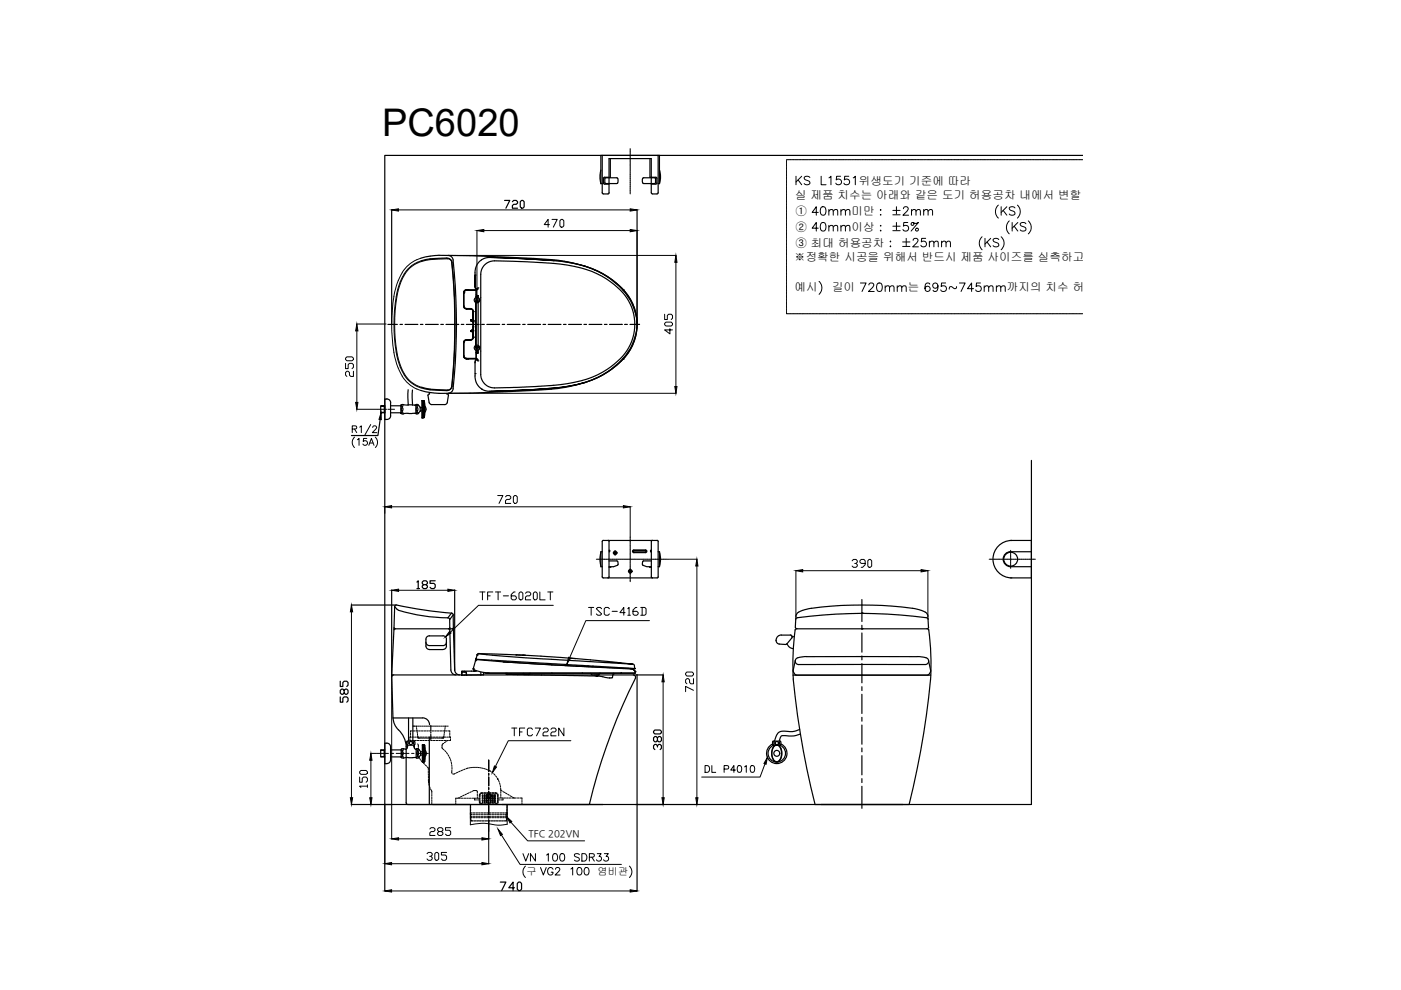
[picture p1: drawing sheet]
<svg xmlns="http://www.w3.org/2000/svg" width="297mm" height="210mm" viewBox="0 0 297 210" stroke-linecap="round" stroke-linejoin="round" font-family="sans-serif">
<defs><g id="words">
<text font-size="8.1" x="81" y="28.9">PC6020</text>
<g font-size="4.9">
<text x="105.8" y="45.5">720</text>
<text x="114.3" y="49.4">470</text>
<text x="143.6" y="72" transform="rotate(-90 143.6 72)">405</text>
<text x="75.8" y="81.1" transform="rotate(-90 75.8 81.1)">250</text>
<text x="104.4" y="108">720</text>
<text x="74.8" y="150.3" transform="rotate(-90 74.8 150.3)">585</text>
<text x="107.2" y="157.3">TFC722N</text>
<text x="141.1" y="160.2" transform="rotate(-90 141.1 160.2)">380</text>
<text x="90" y="178.5">285</text>
<text x="89.3" y="183.8">305</text>
<text x="104.8" y="190.1">740</text>
</g>
<g font-size="4.4">
<text x="87.1" y="125.9">185</text>
<text x="179.6" y="121.4">390</text>
<text x="123.5" y="131.6">TSC-416D</text>
<text x="147.8" y="147.8" transform="rotate(-90 147.8 147.8)">720</text>
<text x="148.2" y="165.1">DL P4010</text>
<text x="78.7" y="168.3" transform="rotate(-90 78.7 168.3)">150</text>
</g>
<g font-size="2.5">
<text x="182.1" y="39.2">위생도기 기준에 따라</text>
<text x="168.6" y="42.3">실 제품 치수는 아래와 같은 도기 허용공차 내에서 변할 수 있습니다</text>
<text x="168.7" y="45.6">①</text>
<text x="180.5" y="45.6">미만</text>
<text x="168.7" y="49">②</text>
<text x="168.7" y="52.3">③ 최대 허용공차</text>
<text x="180.5" y="49">이상</text>
<text x="168.3" y="55.4">※정확한 시공을 위해서 반드시 제품 사이즈를 실측하고 시공하여 주시기 바랍니다</text>
<text x="168.5" y="61.8">예시</text>
<text x="176.4" y="61.8">길이</text>
<text x="192.5" y="61.8">는</text>
<text x="213.5" y="61.8">까지의 치수 허용차를 가집니다</text>
</g>
<g font-size="2.2">
<text x="111.6" y="185.5">구</text>
<text x="126.7" y="185.5">염비관</text>
</g>
<text font-size="2.1" x="112.1" y="177.5">TFC 202VN</text>
</g></defs>
<!-- layer: 0 -->
<g fill="none" stroke="#000" stroke-width=".25">
<path d="M83 44.4v24.2M89.3 55.3l1.9-.4 2.9-.2a1.28 1.28 0 0 1 1.7 1 132.5 132.5 0 0 1 0 26.5 1.32 1.32 0 0 1-1.7 .6l-2.9-.1-1.9-.5M91.2 54.3l-2 .4M91.2 54.3l1.5-.2a325.9 325.9 0 0 1 24.2 .9M94.9 54.9l-3.7 .1-1.9 .4M94.9 54.9a.81 .81 0 0 1 .9 .7 128 128 0 0 1-.1 26.7l-.5 .3-.3 .1M95 54.2a1.09 1.09 0 0 1 1.1 .9M96.1 55.1a129.7 129.7 0 0 1 0 27.3M100.7 58.3h.1M102.8 56.1a2.96 2.96 0 0 1 2-.8l10.4 .4a39.5 39.5 0 0 1 10.3 1.8 14.9 14.9 0 0 1 8.4 7.7 10.3 10.3 0 0 1-3.7 12 22 22 0 0 1-13.1 4.5l-12.3 .5a2.89 2.89 0 0 1-2.9-2.8v-21.2a2.82 2.82 0 0 1 .9-2.1zM103.8 54.6a3.2 3.2 0 0 0-3.1 3.7M103.8 54.6h.3h-.3"/>
<path d="M103.8 54.6h.1M104.1 54.6l13.3 .7zM104.1 54.6h.1M116.9 55l3.3 .5 3 .7M117.4 55.3h.1M117.4 55.2a32.9 32.9 0 0 1 6.5 1.2M123.2 56.2l2.9 1.1M123.9 56.4h.1M123.9 56.4a18.3 18.3 0 0 1 8.2 5M126.1 57.3l2.2 1.1M128.3 58.4l1.7 1.2 2 1.9M135.1 44.4v24.3"/>
<path d="M98.3 75.5h.1M98.3 75.5l.2 .4 .4 .2M98.3 72.6h.1M98.3 64.9l.3 .5 .3 .1M98.3 64.9h.1M98.3 62.1h.1M98.3 62.1v2.8M98.3 72.6v2.9M98.3 75.5l.1 .3 .5 .2M98.3 75.5a.55 .55 0 0 0 .6 .5M98.3 64.9l.1 .4 .5 .2M98.4 62.1l-.1 2.8"/>
<path d="M98.4 72.6v2.9M98.4 75.5l.1 .3 .4 .2M98.4 64.9l.1 .4 .4 .1M98.8 61.5h.1a.55 .55 0 0 0-.6 .5M98.8 61.5l-.4 .3-.1 .3M98.9 76.1h.4zM98.9 76.1h.1M98.9 72.1l-.3 .1-.3 .4M98.9 72.1h.8h-.8M98.9 72.1h.1M98.9 72.1h.8M98.9 65.5h.8h-.8"/>
<path d="M98.9 65.5l.8-.1a.65 .65 0 0 1 .7 .7M98.9 65.5h.1M98.9 61.5h.4zM98.9 61.5l-.5 .2-.1 .4M98.9 61.5l2 .1M98.9 61.5h.1M98.9 76.1h2M98.9 61.5h2M98.9 72.1l-.4 .3-.1 .2M98.9 61.6l-.4 .2-.1 .3M98.9 72l-.5 .3-.1 .3M99.2 76v.1"/>
<path d="M99.2 61.5h.1M99.3 76.1h.1M99.3 61.5h.1M99.3 76h.1M99.7 72.1h.1M99.7 65.5a.58 .58 0 0 1 .6 .6M99.7 65.5h.1M99.7 65.4v.1M99.7 65.5l.6 .4M99.8 70.2l.1 .1M99.8 70.2h.1M99.8 67.9v.1"/>
<path d="M99.8 67.9l.5 .3M99.8 68h.1M99.8 67.9h.1M99.8 68l.4 .2M99.8 70.1v.1M99.9 70.3h.1M99.9 67.9h-.1M99.9 67.9h.1M99.9 70.3h.3M99.9 67.8l.3 .1M99.9 67.8l-.1 .1M100.1 68.2h.2"/>
<path d="M100.2 67.8h.1M100.2 69.9l-.4 .2M100.2 71.9l.1-.4-.1 .4-.5 .2M100.2 65.7l.1 .4M100.2 67.9h.1M100.2 70.3h.1M100.2 70.2h.1M100.2 68h.1M100.2 67.9l.1 .1M100.2 70.2v.1M100.3 70.2l-.1 .1M100.3 70.1l-.1 .1"/>
<path d="M100.3 70.1h.1M100.3 68h.1M100.3 67.9v.1M100.3 69.9h-.2M100.3 69.9h.1M100.3 68.2h.1M100.3 67.6v3.9v-1.9M100.3 71.5h.1M100.3 71.5l-.1 .3M100.3 71.5l-.2 .4-.4 .2M100.3 70.1v.1M100.3 69.3h.1"/>
<path d="M100.3 66.1v1.9M100.3 68.4v.7M100.3 68.3h.1M100.3 68.2v.1M100.3 66.1h.1M100.3 70.1v1.4M100.3 69.9l-.5 .2M100.4 71.5a.56 .56 0 0 1-.7 .6M100.4 66.1v5.4M100.7 76.9v2.3a3.4 3.4 0 0 0 1.5 3.3M100.7 79.2h.1M100.7 76.9h.1"/>
<path d="M100.7 60.6v-2.3v2.3M100.7 60.6h.1M100.8 64v9.5M100.9 61.2l.2 .2M100.9 76l.1 .1M100.9 76l-2 .1M100.9 74.7h.1M100.9 74.7l.3 .2M100.9 73.5l.1 .2 .4-.1h-.4M100.9 73.5h.5M100.9 73.5l.1 .1zM100.9 63.8h.1"/>
<path d="M100.9 63.8l.2 .1M100.9 64l.5 .1M100.9 61.5l.1 1.1M100.9 62.8v1M100.9 64v9.5M100.9 73.8v.9M100.9 62.8l.1 .1M101 76.1l.3 .1v.3M101 62.9l-.1 .9M101 74.9v1.2M101 62.6h.3M101 62.9h.2"/>
<path d="M101 64h.1M101 73.6h.1M101 64h.4M101.1 76.2h.1M101.1 76.2l-.3 .2-.1 .5M101.1 76.2h.2zM101.1 76.2l-.2 .1M101.1 61.4h.2M101.1 73.7l-.1 .1 .2-.1v1M101.1 73.7l-.2 .1M101.1 63.9h.2M101.1 61.4h.1"/>
<path d="M101.1 74.8h.1M101.1 64h.3M101.1 74.8h.2M101.1 62.7l-.1 .1M101.2 64h.2M101.2 74.7h-.2l.1 .1M101.2 74.7h.2M101.2 62.9v.9h-.2l.1 .1M101.2 62.7l-.3 .1M101.2 62.9h.2M101.2 62.7h-.1h.2M101.2 74.9h.1"/>
<path d="M101.2 74.7l.1 .1M101.2 61.2l.1 .1M101.2 76.3h.1M101.2 76.3l-.4 .1-.1 .5M101.2 73.6h-.1M101.2 61.2h-.4l-.1-.6 .1 .5 .3 .3M101.2 61.2h.1M101.3 76.2l-.1 .1M101.3 62.6l.1 .4M101.3 73.6l-.1 .1h.2M101.3 73.6h.1M101.3 63.9h.1"/>
<path d="M101.3 73.6l-.2 .1M101.3 76.5h.1M101.3 61h.1M101.3 61l-.1 .4h-.2M101.3 62.7h-.1M101.3 62.7l-.1 .1M101.3 62.7h.1M101.4 74.8h-.1M101.4 63v11.5l-.1 .4-.4 .1v1M101.4 73.6h.1M101.4 64h-.5l.1-.1-.1 .1M101.4 63.8h-.2l.1 .1"/>
<path d="M127.4 79.7l-1.3 .6M128.3 79.1l-.9 .6M132 61.5a11 11 0 0 1 2.7 4.7M132 76.1l-2 1.9-1.7 1.1M132.1 76.2h.1M132.1 61.4h.1M132.1 61.4a10.7 10.7 0 0 1 0 14.7 10.7 10.7 0 0 0 0-14.7zM132.1 76.1a18.3 18.3 0 0 1-8.2 5M134.7 66.2a10.4 10.4 0 0 1-2.7 9.9M134.8 68.8h.1M135.6 68.8h.1M80.6 88.9l-.5 3.4h-5.6"/>
<path d="M89.2 82.8l1.6 .4 2.3 .2M89.3 82.1l1.9 .4M91.2 82.5l3.7 .2M96.1 82.4a1.09 1.09 0 0 1-1.1 1M102.1 82.5h.1M102.2 82.5l.9 .4 .7 .1M103.8 83h.1M103.8 83h.3M104.1 83l4.4-.2a75.6 75.6 0 0 0 13.8-1.3l1.6-.4a41.8 41.8 0 0 1-10.9 1.5zM104.1 83h.1M123.2 81.3l-2.4 .6-2.8 .5a269.3 269.3 0 0 1-24.9 1M123.9 81.1h.1"/>
<path d="M126.1 80.3l-2.9 1M74.5 128.3h9.5M83 125.1v17.9M83.6 133.1l.2 .2-.3 .3M83.7 128.6l-.2 4.7M84.2 129.2l-.5-.6 .3-.3 6.5 1.1 5.3 .6M84.2 129.2a32 32 0 0 0 10.8 1.8M95 131l.4 .4M95.4 133.1l-.3 .2 .3 .3M96.1 130.4l-.4-.4-.7 1M96.1 133.3h-12.6l-.5 9.8M96.1 133.3v-2.9l-.8 1 .3 10.7a1.08 1.08 0 0 0 1.1 1"/>
<path d="M96.1 133.3l.3 8.8M96.1 133.1l-.2 .2 .2 .3M96.4 125.1v17a1.08 1.08 0 0 0 1.1 1M100.9 139.7h.1M101 139.5l-.1 .2M101.2 138.9l.3-.3 10 .9 22.7 1.3-13.2-1.2M101.2 138.9h.1M101.2 138.9l-.3 .8M101.2 138.8l.3-.2 9.9 .3-2-.1h.1M101.2 138.7v.1M111.4 138.9l9.6 .7M121 139.5l1.1 .1"/>
<path d="M168.6 133l.4 .3M168.7 131.3l.2-.3a97.1 97.1 0 0 1 27.7 0l.2 .3M168.7 130.7l-.1 2.3M171 139.2h23.4M171 139.2l-1.5 .2a.77 .77 0 0 0-.9 .6 .77 .77 0 0 0 .7 .9M182.7 133.3h.1M182.7 130h.1M182.7 127.1v4.7M182.7 132.6v.8M182.7 134.2v4.1M182.7 139.1v.8M194.5 139.2l1.8 .3"/>
<path d="M196.4 139.5a.73 .73 0 0 1 .5 .8 .73 .73 0 0 1-.7 .6h-26.9M196.7 130.7l.2 2.3-.3 .3M196.8 130.7a1.92 1.92 0 0 0-1.8-1.4 73.7 73.7 0 0 0-24.5 0 1.92 1.92 0 0 0-1.8 1.4M83 143.1h51.3l.4 .2v.5M83 143.1l.3 9.1M83.3 152.2h6.3M83.3 152.2l.2 .9 .4 .9a6.6 6.6 0 0 1 2.2 4.3v11.9l.4 .4M83.5 143.1l-.3 .1-.1 .3M87.6 154h.1M89.6 152.2a1.45 1.45 0 0 1 1.5 1.5M91 156.3v14.3M91.3 153.8v1.1"/>
<path d="M91.3 155.2v.2M91.3 155.7v1.1M97.9 142.5v.7v-.7M97.9 142.4h.8l.2 .2M97.9 142.5h.1M97.9 142.4l.9 .1 .1 .6M98.8 142.6l.1 .5M98.9 143.1l-1 .1M100.3 141.8l1.4 .6 1.7 .3h31.3M100.3 141.8h.1M100.5 142.3h.1M100.5 142.2h.1"/>
<path d="M100.5 142.2v.1M100.5 142.1v.1M100.6 142.3h.1M100.8 140.1l.1-.4 33.6 2M100.8 140.1l.4-.2 6.5 .5M100.8 140.1l-.5 1.7M100.8 140.1h.1M101.1 142.3l-3.2 .1M101.9 143.1h-3M101.9 142.5v.6M102.9 142.7l.8 .1h-.3M103.3 142.7h-.8v.4h-.6"/>
<path d="M103.4 142.8h.1M107.3 142.8l.1 .2M107.3 142.8h.1M107.4 143l19.1 .3M107.4 143h.1M107.5 143h.1M107.7 140.4l-1-.1 16.2 1M107.7 140.4h.1M107.7 140.4l14.5 .8M109.7 143h.1M110.9 142.8l.3 .2M111.2 143h.1"/>
<path d="M111.3 143h.7M112 143h.1M112.1 143h.1M112.4 142.8l-.3 .2M122.9 141.3l-.7-.1 11.5 .5M122.9 141.3l11.2 .6M124.6 141.2l.2 .1M125.3 142.8a.6 .6 0 0 0 .8 .3M125.7 141.3l-.1 .1M125.8 141.2l-.1 .1M126.4 143.3h.2M126.5 143.3h.1"/>
<path d="M126.5 143.1h.3M126.7 143.3l2.6 .4M126.8 143.1h.1M127.1 142.8h.1M127.1 142.8l-.3 .3M129.9 143.6l-.1 .1h-.5M129.9 143.6h.1M130 142.9l-.1 .7M130 142.9l.1-.1zM130 142.9h.1M131.7 142.7h.1M131.7 142.7v.1"/>
<path d="M133.7 141.7l.4 .2M133.7 141.7h.1M133.8 141.8l.3 .1M133.8 141.8h.1M134.1 141.9h.1M134.1 141.9l.3 .2M134.2 141.9h.1M134.2 140.8l.3 .3v.6M134.3 143.1h6.3M134.4 142.1h.1M134.4 141.7h.1M134.5 142.1l.1 .3"/>
<path d="M134.5 142.1h.1M134.5 141.7h.1M134.6 142.4h.1M134.6 142.4l.1 .3M134.7 142.7l-31 .1M134.7 143.8a126 126 0 0 0-9.8 26.7l-.1 .1M135.1 143.1v45.8M168.1 143.1h29.2M168.2 144a182.2 182.2 0 0 0 4.6 26.6h20l.8-3.8a178.9 178.9 0 0 0 3.7-22.8M168.2 142.3l.2 .5 .4 .3M168.6 140l-.4 2.2M169.6 154.7a7 7 0 0 1-3.8 .3 1.65 1.65 0 0 0-1.5 1.7l-.1 .4"/>
<path d="M169.7 155.6a8.2 8.2 0 0 1-3.8 .4l-.3 .1-.4 1M182.7 140.7v4.1M182.7 145.6v.8M182.7 147.2v4.1M182.7 152.1v.8M182.7 153.7v4.1M182.7 158.6v.8M196.9 140l.4 2.2M197.3 144l.1-3.2a38.7 38.7 0 0 0-.6-7.4h-28.1a44.7 44.7 0 0 0-.5 10.6M197.3 142.3l-.2 .5-.4 .3M74.5 170.6h8.7M81.6 170.7v18.2"/>
<path d="M86.5 170.6h41.3M99.8 170.6v.2M99.8 171v.4M99.8 171.6v.3M99.8 172.1v.3M99.9 173.4h-.1l.1 .6h.4M99.9 172.6h-.1v.5h.1M100.5 174h.4M101.1 174h.4M101.6 174h.4M102.2 174h.4M102.8 174h.4"/>
<path d="M103.4 174h.5M104.1 174h.4M104.7 174h.3M105.2 174h.4M105.8 174h.4M106.3 174h.4M107.3 173.4h.2l-.2 .6h-.4M107.3 172.6h.2v.5h-.2M107.5 171.6v.3M107.5 172.1v.3h-.2M107.5 170.6v.2M107.5 171v.4"/>
<path d="M134.7 170.6h5.9M174.1 170.6h17.3M182.7 160.2v4.1M182.7 165.1v.8M182.7 166.7v4.7"/>
<circle cx="101.1" cy="63.6" r=".58"/>
<circle cx="101.1" cy="73.7" r=".58"/>
<circle cx="103.6" cy="168.8" r=".43"/>
</g>
<!-- layer: CENTER -->
<g fill="none" stroke="#000" stroke-width=".25">
<path d="M82.2 68.8h2.1M84.8 68.8h.5M85.9 68.8h2.7M89.1 68.8h.6M90.2 68.8h2.7M93.5 68.8h.5M94.6 68.8h2.7M97.8 68.8h.5M98.9 68.8h2.7M102.1 68.8h.6M103.2 68.8h2.7M106.5 68.8h.5"/>
<path d="M107.6 68.8h2.7M110.8 68.8h.5M111.9 68.8h2.7M115.1 68.8h.6M116.2 68.8h2.7M119.5 68.8h.5M120.6 68.8h2.7M123.8 68.8h.6M124.9 68.8h2.7M128.2 68.8h.5M129.2 68.8h2.7M132.5 68.8h.5"/>
<path d="M133.6 68.8h2M103.6 161.2v2.4M103.6 164v.4M103.6 164.7v1.9M103.6 167v.4M103.6 167.8v1.9M103.6 170v.4M103.6 170.8v1.9M103.6 173.1v.4M103.6 173.8v2.5"/>
</g>
<!-- layer: 6 -->
<path d="M229.6 32.9h-148v137.7h137.1v-73" fill="none" stroke="#000" stroke-width=".25"/>
<!-- layer: 4 -->
<g fill="none" stroke="#000" stroke-width=".25">
<path d="M127.4 36l-.2 1.5 .2 1.4M127.7 38.9h-.3v-6h12.4v6M127.7 32.9v8l.2 .2M128.2 39h.9M129.4 33.6v4l-1.4 .1-.1 1.1 .3 .2M131 37.8v1M131 37.8l-.2-.1h-2.4l-.2 .2v.8l.3 .2h2.3l.2-.1M136.3 37.8v1M136.3 37.8l.2-.1h2.3l.2 .2v.8l-.2 .2h-2.3l-.2-.1M137.8 33.6v4h1.3M138.1 39h1M139.1 37.6l.2 .2"/>
<path d="M139.3 37.8v1M139.3 38.8l-.2 .2M139.5 32.9v8l-.2 .2M139.5 38.9h.3M139.8 36l.2 1.5-.2 1.4M127.9 41.1h1M128.9 41.1l.2-.2v-7.3h9v7.3l.2 .2M138.3 41.1h1M80.7 86.1v1.3M81.5 86v1.5M81.5 87.5l-.8-.1 .9 .1M81.5 86l-.8 .1 .9-.1"/>
<path d="M81.6 86.1v1.4M82.8 85.4v2.8M82.8 86h2.2M82.8 87.5h2.2M82.8 85.4a.94 .94 0 0 0-1.2-.8v4.3h.4a.79 .79 0 0 0 .8-.8M85 87.5h.1M85 87.6l.5 .1M85.1 87.7l.2-.4 .1 .5M85.2 86.4a.32 .32 0 0 1 .2 .4 .32 .32 0 0 1-.2 .3zM85.4 85.8l-.1 .4-.2-.4M85.5 85.8a.35 .35 0 0 0-.5 .3v1.5v-.1M85.5 85.8l2 .1"/>
<path d="M86.5 87.7h-1M86.5 82.6l.1 3.3M87.4 82.7l.1 3.2M87.5 85.9h.4M87.9 87.6h.3M87.9 85.9h.3M87.9 87.6h-1.4M88.2 85.8l.3-.1 .2 .2M88.2 85.8v1.9M88.3 85.8l.1 .4 .2-.4M88.3 86.4a.35 .35 0 0 1 .3 .4 .35 .35 0 0 1-.3 .3zM88.6 87.7l-.2-.4-.1 .4"/>
<path d="M88.7 86h.1M88.8 86l.3 .4M89.1 87.1v.1a.9 .9 0 0 1-.9 .5M89.1 86.4v.7h.4M89.1 86.4h.4M89.6 84.9h.1M89.6 84.9l.2 .1M89.6 86h.2M89.6 87.7h.2M89.6 85.9h.2M89.6 84.9v3.7M89.6 87.9h.2"/>
<path d="M89.6 88h.2M89.6 85.4h.2M89.6 85.3h.2M89.6 85.2h.2M89.6 85.1h.2M89.6 85h.2M89.6 87.8h.2M89.6 87.2h.2M89.6 87.3h.2M89.6 87.4h.2M89.6 87.5h.2M89.6 87.6h.2"/>
<path d="M89.6 86.8h.2M89.6 86.9h.2M89.6 87h.2M89.6 87.1h.2M89.6 86.7h.2M89.6 86.6h.2M89.6 86.5h.2M89.6 86.4h.2M89.6 86.3h.2M89.6 86.2h.2M89.6 86.1h.2M89.6 85.8h.2"/>
<path d="M89.6 85.7h.2M89.6 85.6h.2M89.6 85.5h.2M89.6 88.2h.2M89.6 88.3h.2M89.6 88.4h.2M89.6 88.6h.2M89.6 88.5h.2M89.6 88.1h.2M89.6 88.6h.1M89.8 85h.1M89.8 85v3.6"/>
<path d="M89.9 88.5l-.1 .1M89.9 85h.1M90 85v3.5M90 85l.1 1.8-.1 1.7M90 88.5h-.1M90.1 86.1l.2 .6-.2 .7M127.4 117.1l-.2 1.5 .2 1.4M127.7 117h-.3v3.2h.3M127.9 114.6h11.4M127.9 114.6l-.2 .2v7.5M128.9 114.6l.2 .2v7.5M129.1 116.7h.2v.3h-.2"/>
<path d="M129.1 118.9h1.7M130.8 118.9l.2 .4-.1 .5M130.9 119.8l-.8 .4h-1M134.2 116.6h2.7l.2 .3-.3 .3h-2.4l-.3-.2zM134.3 116.8l2.6-.1 .1 .2-.2 .1h-2.4zM136.3 119.8l.8 .4h1M136.5 118.9h1.6M136.5 118.9l-.3 .4 .1 .5M138.1 116.7h-.2v.3h.2M138.3 114.6l-.2 .2v7.5M139.3 114.6l.3 .2-.1 7.5M139.5 117h.3v3.2h-.3"/>
<path d="M139.8 117.1l.2 1.5-.2 1.4M214.3 114.6h4.4v7.9h-4.4M214.5 114.6a4 4 0 0 0-4 4 4 4 0 0 0 4 3.9M218.7 117h-4.4a1.6 1.6 0 0 0-1.6 1.6 1.6 1.6 0 0 0 1.6 1.6h4.4M127.7 122.3l.2 .2h11.4l.3-.2M129.1 122.3l-.2 .2M129.5 120.2l-.4 .1M137.7 120.2l.4 .1M138.1 122.3l.2 .2M80.7 159.1v1.3l.9 .1M80.7 159.1l.8-.1v1.4M81.5 159v1.5"/>
<path d="M81.6 159l-.9 .1M82.8 158.4a.88 .88 0 0 0-1.2-.8v4.3h.4M82.8 159h2.3M82.8 158.4v2.7M85.2 159.4a.32 .32 0 0 1 .3 .3 .32 .32 0 0 1-.3 .3zM85.5 158.7l-.2 .5-.2-.4M86.3 157.2l.2 .4-.3 .3M86.3 157.1l-.1 .5 .1 .4M86.3 158.6l-.2 .2h-.5a.37 .37 0 0 0-.5 .3v1.5v-.1h-2.3M86.3 157.1h1.5M86.3 158h1.5M86.3 158v.6"/>
<path d="M86.4 158l-.1 .3M86.4 158.3l-.1 .1M86.6 152.2v4.9M87.5 152.2v4.9M87.7 158l.1 .3M87.7 158.3l.1 .1M87.8 158l.1 .7 .3 .2M87.9 157.1l.1 .5-.1 .4M87.9 157.2l-.3 .4 .3 .3M88.2 158.9l.4-.2 .3 .3M88.2 158.9v1.7a.52 .52 0 0 0 .9-.3l.1-.1M88.3 158.8l.2 .3 .2-.3"/>
<path d="M88.4 159.4a.35 .35 0 0 1 .3 .3 .35 .35 0 0 1-.3 .4zM88.9 159l.3 .3M89.2 159.3l.3 .1M89.2 159.4v.7M89.6 157.9h.1M89.6 157.9v3.7M89.6 159.1h.3M89.6 158h.3M89.6 158.1h.3M89.6 158.2h.3M89.6 158.3h.3M89.6 158.4h.3"/>
<path d="M89.6 158.5h.3M89.6 158.6h.3M89.6 158.8h.3M89.6 158.7h.3M89.6 158.9h.3M89.6 159h.3M89.6 159.2h.3M89.6 159.3h.3M89.6 159.4h.3M89.6 159.5h.3M89.6 159.6h.3M89.6 159.7h.3"/>
<path d="M89.6 160h.3M89.6 159.9h.3M89.6 159.8h.3M89.9 157.9l.1 .1M89.9 157.9v3.7M89.9 158v3.6M90 158h.1M90 158v3.5M90 158l.2 1.8-.2 1.7M90.2 159.1l.2 .6M90.4 159.7l-.2 .6M163.8 157.7a2.17 2.17 0 0 0-.8 3.4 2.17 2.17 0 0 0 3.4 0 2.17 2.17 0 0 0-.8-3.4"/>
<path d="M163.9 157.2l.2 .4-.3 .3M163.9 157.1l-.1 .5 .1 .4M163.9 158h.1M163.9 157.1h1.5M163.9 158v.1M164 158h.1M164.1 158.2a.84 .84 0 0 1 .9-.3 .84 .84 0 0 1 .6 .7 2.48 2.48 0 0 1-.6 2.9 .89 .89 0 0 1-1.2-.7 2.81 2.81 0 0 1 .3-2.6zM164.1 158.3a.82 .82 0 0 1 .9-.3 .82 .82 0 0 1 .5 .7 2.26 2.26 0 0 1-.6 2.8 1.2 1.2 0 0 1-1.2-1.4v-1zM165.3 158h.1M165.4 158v.1M165.4 157.1l.2 .5-.2 .4M165.5 157.2l-.3 .4 .3 .3"/>
<path d="M80.7 160.4l.8 .1M82.8 161.1a.79 .79 0 0 1-.8 .8M85.1 160.6l.3 .1 1.2-.1M85.1 160.7l.2-.4 .2 .4M88.2 160.6h-1.6M88.7 160.7l-.2-.4-.2 .4M89.5 160.1l-.3 .1M89.6 161.6h.1M89.6 160.5h.3M89.6 160.4h.3M89.6 160.6h.3M89.6 160.1h.3"/>
<path d="M89.6 160.3h.3M89.6 160.2h.3M89.6 161.2h.3M89.6 160.9h.3M89.6 160.8h.3M89.6 160.7h.3M89.6 161.1h.3M89.6 161h.3M89.6 161.4h.3M89.6 161.3h.3M89.6 161.5h.3M89.9 161.6h-.3"/>
<path d="M90 161.5h-.4"/>
<circle cx="130.4" cy="117.2" r=".37"/>
<circle cx="130.4" cy="117.2" r=".18"/>
<circle cx="214.3" cy="118.6" r="1.47"/>
<circle cx="133.6" cy="121.1" r=".37"/>
<circle cx="133.6" cy="121.1" r=".18"/>
<circle cx="87.1" cy="157.5" r=".35"/>
<circle cx="164.7" cy="157.5" r=".35"/>
<circle cx="164.7" cy="159.7" r="1.85"/>
<circle cx="164.7" cy="159.7" r=".62"/>
</g>
<!-- layer: 1 -->
<g fill="none" stroke="#000" stroke-width=".21">
<path d="M133.6 31.5v.2M133.6 31.7v.1M133.6 31.8v.7M133.6 32.6v.1M133.6 32.7v.3M133.6 33v.4M133.6 33.5h.1M133.6 33.6v.2M133.6 33.9v.5M133.6 34.5v.2M133.6 34.8v.5M133.6 35.3v.3"/>
<path d="M133.6 35.6v.1M133.6 35.7v.4M133.6 36.2v.2M133.6 36.5h.1M133.6 36.6v.7M133.6 37.4h.1M133.6 37.5v.7M133.6 38.2v.1M133.6 38.3v.7M133.6 39.1v.1M133.6 39.2v.7M133.6 40h.1"/>
<path d="M117.2 55h.1M133.6 40.1v.7M133.6 40.8v.1M133.6 41v.1M83.6 68.7h.1M80 86.8h1.4M81.7 86.8h.3M82.2 86.8h1.5M126.4 118.6h.4M126.8 118.6h.1M126.9 118.6h.7M127.7 118.6h.1"/>
<path d="M127.8 118.6h.7M128.6 118.6h.1M128.7 118.6h.7M129.4 118.6h.1M129.5 118.6h.7M130 117.2h.3M130.3 118.6h.1M130.4 118.6h.7M130.4 117.2h.1M130.4 116.7v.2M130.4 117h.1M130.4 117.1v.6"/>
<path d="M130.5 117.2h.3M131.2 118.6h.1M131.3 118.6h.2M131.6 118.6h.4M132 118.6h.1M132.1 118.6h.3M132.4 118.6h.5M133 118.6h.3M133.3 118.6h.5M133.6 113.7v.6M133.6 114.4h.1M133.6 114.5v.7"/>
<path d="M133.6 115.3h.1M133.6 115.4v.7M133.6 116.1v.1M133.6 116.2v.7M133.6 117h.1M133.6 117.1v.7M133.6 117.9h.1M133.6 118v.2M133.6 118.3v.4M133.6 118.7v.1M133.6 118.8v.3M133.6 119.2v.3"/>
<path d="M133.6 119.6h.1M133.6 119.7v.3M133.9 118.6h.2M134.2 118.6h.1M134.3 118.6h.4M134.7 118.6h.3M135.1 118.6h.1M135.2 118.6h.3M135.6 118.6h.3M135.9 118.6h.1M136 118.6h.7M136.8 118.6h.1"/>
<path d="M136.9 118.6h.7M137.7 118.6h.1M137.8 118.6h.7M138.5 118.6h.1M138.6 118.6h.7M139.4 118.6h.1M139.5 118.6h.7M140.3 118.6h.1M140.4 118.6h.7M141.1 118.6h.1M141.2 118.6h.3M209.7 118.6h.7"/>
<path d="M210.5 118.6h.1M210.6 118.6h.7M211.4 118.6h.1M211.5 118.6h.7M212.2 118.6h.1M212.3 118.6h.7M213.1 118.6h.1M213.2 118.6h.7M214 118.6h.1M214.1 118.6h.2M214.3 116.7v.7M214.3 117.5h.1"/>
<path d="M214.3 117.6v.7M214.3 118.4h.1M214.3 118.5v.7M214.3 119.2v.1M214.3 119.3v.3M214.3 119.6v.4M214.4 118.6h.4M214.8 118.6h.1M214.9 118.6h.3M215.3 118.6h.4M215.8 118.6h.3M216.1 118.6h.5"/>
<path d="M216.7 118.6h.2M217 118.6h.1M217.1 118.6h.4M217.5 118.6h.3M217.9 118.6h.1M218 118.6h.3M218.4 118.6h.3M218.7 118.6h.1M218.8 118.6h.7M133.2 121.2h.8M133.6 120v.5M133.6 120.6v.2"/>
<path d="M133.6 120.9v.8M133.6 121.8h.1M133.6 121.9v.4M133.6 122.3v.3M133.6 122.6v.1M133.6 122.7v.6M214.3 120.1h.1M214.3 120.2v.3M79.9 159.7h2.5M82.9 159.7h.6M84 159.7h2.7M87.3 159.7h.5"/>
<path d="M88.3 159.7h2.5M135.1 143l-.1 .1M102.6 170l.2 .2M102.6 169.7l.2 .1M102.6 169.3l.2 .1M102.6 169l.2 .1M102.6 168.6l.2 .1M102.7 170h.2M102.7 169.6l.2 .1M102.7 169.2l.2 .1M102.7 168.9l.2 .1M102.7 168.5l.2 .1"/>
<path d="M103.1 170l.1 .2M103.1 169l.1 .1M103.1 168.6l.1 .1M103.1 169.7l.1 .1M103.1 169.3l.1 .1M103.1 170h.2M103.1 168.9l.2 .1M103.1 168.5l.2 .1M103.1 169.6l.2 .1M103.1 169.2l.2 .1M103.5 170l.2 .2M103.5 168.6l.2 .1"/>
<path d="M103.5 169l.2 .1M103.5 169.3l.2 .1M103.5 169.7l.2 .1M103.6 170h.1M103.6 168.5l.1 .1M103.6 168.9l.1 .1M103.6 169.2l.1 .1M103.6 169.6l.1 .1M104 170l.1 .2M104 169.7l.1 .1M104 169.3l.1 .1M104 169l.1 .1"/>
<path d="M104 168.6l.1 .1M104 170h.2M104 169.6l.2 .1M104 169.2l.2 .1M104 168.9l.2 .1M104 168.5l.2 .1M104.4 170l.1 .2M104.4 168.6l.1 .1M104.4 169l.1 .1M104.4 169.3l.1 .1M104.4 169.7l.1 .1M104.4 170h.2"/>
<path d="M104.4 168.5l.2 .1M104.4 168.9l.2 .1M104.4 169.2l.2 .1M104.4 169.6l.2 .1M104.8 170l.2 .2M104.8 169.7l.2 .1M104.8 169.3l.2 .1M104.8 169l.2 .1M104.8 168.6l.2 .1M104.9 170h.1M104.9 169.6l.1 .1M104.9 169.2l.1 .1"/>
<path d="M104.9 168.9l.1 .1M104.9 168.5l.1 .1M105.6 165.2l-.1-.1 .1 .1"/>
<circle cx="103.2" cy="169.7" r=".11"/>
<circle cx="103.2" cy="169.3" r=".11"/>
<circle cx="103.2" cy="170.1" r=".11"/>
<circle cx="103.2" cy="168.6" r=".12"/>
<circle cx="103.2" cy="169" r=".12"/>
<circle cx="104.1" cy="168.6" r=".12"/>
</g>
<!-- layer: FAUCET -->
<g fill="none" stroke="#000" stroke-width=".25">
<path d="M91 83.5l-.3 .4 .3 1.4M91.1 83.2v.4M94.7 83.4v.2M94.8 83.5l.2 .1 .1 .3-.3 1.4-.3 .4-3 .1-.4-.2-.1-.3M90.3 136.1a.73 .73 0 0 0 .7 .8h2.9a.73 .73 0 0 0 .8-.8M91 134.8h2.9M91 134.8a.73 .73 0 0 0-.7 .7v1.5a.77 .77 0 0 0 .7 .7h2.9a.69 .69 0 0 0 .7-.7l.1-1.5a.73 .73 0 0 0-.8-.7M164.5 135.7v.1M166.9 136.5a1.47 1.47 0 0 0 1.3 1M167.8 135.3l-1.1 1.3h-1.5a.74 .74 0 0 1-.6-.8M167.9 135v.3M167.9 135h.5"/>
<path d="M167.9 135l-.1-.3-.2-.1-2 .1a1.05 1.05 0 0 0-1 1"/>
</g>
<!-- layer: 3 -->
<g fill="none" stroke="#000" stroke-width=".21">
<path d="M166.8 34.1v.2M166.8 34.4v.1M166.8 34.5v.3M166.8 34.9v.1M166.8 35v.3M166.8 35.3v.1M166.8 35.5v.3M166.8 35.8v.1M166.8 36v.3M166.8 36.3v.1M166.8 36.5v.4M166.8 37v.4"/>
<path d="M166.8 37.5v.4M166.8 37.9v.2M166.8 38.1v.3M166.8 38.4v.1M166.8 38.6v.3M166.8 38.9v.1M166.8 39.1v.2M166.8 39.4v.1M166.8 39.6v.2M166.8 39.9v.1M166.8 33.9v.1M166.9 33.9h.1"/>
<path d="M167.1 33.9h.2M167.4 33.9h.1M167.5 33.9h.3M167.9 33.9h.1M168 33.9h.3M168.3 33.9h.2M168.5 33.9h.3M168.8 33.9h.1M169 33.9h.3M169.3 33.9h.1M169.5 33.9h.4M170 33.9h.4"/>
<path d="M170.5 33.9h.4M170.9 33.9h.2M171.1 33.9h.3M171.4 33.9h.1M171.6 33.9h.3M171.9 33.9h.1M172.1 33.9h.2M172.4 33.9h.1M172.6 33.9h.2M172.9 33.9h.1M173.1 33.9h.2M173.4 33.9h.1"/>
<path d="M173.6 33.9h.4M174 33.9h.5M174.5 33.9h.1M174.7 33.9h.2M175 33.9h.1M175.2 33.9h.2M175.5 33.9h.1M175.7 33.9h.2M176 33.9h.1M176.2 33.9h.2M176.5 33.9h.1M176.6 33.9h.3"/>
<path d="M177 33.9h.1M177.1 33.9h.5M177.6 33.9h.4M178.1 33.9h.4M178.6 33.9h.1M178.8 33.9h.2M179.1 33.9h.1M179.2 33.9h.3M179.6 33.9h.1M179.7 33.9h.3M180.1 33.9h.1M180.2 33.9h.3"/>
<path d="M180.5 33.9h.1M180.7 33.9h.3M181 33.9h.1M181.2 33.9h.4M181.7 33.9h.4M182.2 33.9h.1M182.3 33.9h.3M182.7 33.9h.1M182.8 33.9h.3M183.1 33.9h.1M183.3 33.9h.3M183.6 33.9h.1"/>
<path d="M183.8 33.9h.3M184.1 33.9h.1M184.3 33.9h.2M184.6 33.9h.1M184.8 33.9h.4M185.3 33.9h.4M185.7 33.9h.5M186.2 33.9h.1M186.4 33.9h.3M186.7 33.9h.1M186.9 33.9h.2M187.2 33.9h.1"/>
<path d="M187.4 33.9h.2M187.7 33.9h.1M187.9 33.9h.2M188.2 33.9h.1M188.3 33.9h.3M188.7 33.9h.1M188.8 33.9h.5M189.3 33.9h.4M189.8 33.9h.1M190 33.9h.2M190.3 33.9h.1M190.5 33.9h.2"/>
<path d="M190.8 33.9h.1M191 33.9h.2M191.3 33.9h.1M191.4 33.9h.3M191.8 33.9h.1M191.9 33.9h.3M192.2 33.9h.1M192.4 33.9h.4M192.9 33.9h.4M193.4 33.9h.4M193.9 33.9h.1M194 33.9h.3"/>
<path d="M194.4 33.9h.1M194.5 33.9h.3M194.8 33.9h.2M195 33.9h.3M195.3 33.9h.1M195.5 33.9h.3M195.8 33.9h.1M196 33.9h.2M196.3 33.9h.1M196.5 33.9h.4M197 33.9h.4M197.4 33.9h.2"/>
<path d="M197.6 33.9h.3M197.9 33.9h.1M198.1 33.9h.3M198.4 33.9h.1M198.6 33.9h.2M198.9 33.9h.1M199.1 33.9h.2M199.4 33.9h.1M199.6 33.9h.2M199.9 33.9h.1M200.1 33.9h.4M200.5 33.9h.5"/>
<path d="M201 33.9h.5M201.5 33.9h.1M201.7 33.9h.2M202 33.9h.1M202.2 33.9h.2M202.5 33.9h.1M202.7 33.9h.2M203 33.9h.1M203.1 33.9h.3M203.5 33.9h.1M203.6 33.9h.3M203.9 33.9h.2"/>
<path d="M204.1 33.9h.4M204.6 33.9h.4M205.1 33.9h.1M205.3 33.9h.2M205.6 33.9h.1M205.7 33.9h.3M206.1 33.9h.1M206.2 33.9h.3M206.6 33.9h.1M206.7 33.9h.3M207 33.9h.1M207.2 33.9h.3"/>
<path d="M207.5 33.9h.1M207.7 33.9h.4M208.2 33.9h.4M208.7 33.9h.4M209.2 33.9h.1M209.3 33.9h.3M209.6 33.9h.1M209.8 33.9h.3M210.1 33.9h.1M210.3 33.9h.3M210.6 33.9h.1M210.8 33.9h.2"/>
<path d="M211.1 33.9h.1M211.3 33.9h.2M211.6 33.9h.1M211.8 33.9h.4M212.2 33.9h.5M212.7 33.9h.1M212.9 33.9h.3M213.2 33.9h.1M213.4 33.9h.2M213.7 33.9h.1M213.9 33.9h.2M214.2 33.9h.1"/>
<path d="M214.4 33.9h.2M214.7 33.9h.1M214.8 33.9h.3M215.2 33.9h.1M215.3 33.9h.5M215.8 33.9h.4M216.3 33.9h.4M216.8 33.9h.1M217 33.9h.2M217.3 33.9h.1M217.5 33.9h.2M217.8 33.9h.1"/>
<path d="M217.9 33.9h.3M218.3 33.9h.1M218.4 33.9h.3M218.7 33.9h.1M218.9 33.9h.3M219.2 33.9h.1M219.4 33.9h.4M219.9 33.9h.4M220.4 33.9h.1M220.5 33.9h.3M220.9 33.9h.1M221 33.9h.3"/>
<path d="M221.3 33.9h.2M221.5 33.9h.3M221.8 33.9h.1M222 33.9h.3M222.3 33.9h.1M222.5 33.9h.2M222.8 33.9h.1M223 33.9h.4M223.5 33.9h.4M224 33.9h.4M224.4 33.9h.1M224.6 33.9h.3"/>
<path d="M224.9 33.9h.1M225.1 33.9h.2M225.4 33.9h.1M225.6 33.9h.2M225.9 33.9h.1M226.1 33.9h.2M226.4 33.9h.1M226.6 33.9h.2M226.9 33.9h.1M227 33.9h.5M227.5 33.9h.5M228 33.9h.1"/>
<path d="M228.2 33.9h.2M228.5 33.9h.1M228.7 33.9h.2M229 33.9h.1M229.2 33.9h.2M229.5 33.9h.1M88.4 55.1a8.8 8.8 0 0 0-4.5 6.1l-.4 1.6M89.2 54.8l-.8 .3M89.3 55.3a7.1 7.1 0 0 0-4.7 5.2 32.1 32.1 0 0 0 .3 17.3 6.8 6.8 0 0 0 4.4 4.4M89.3 55.4a6.8 6.8 0 0 0-4.6 5.2 31.7 31.7 0 0 0 .3 17.2 6.6 6.6 0 0 0 4.3 4.3M166.8 40.1v.2M166.8 40.4v.1"/>
<path d="M166.8 40.5v.5M166.8 41v.5M166.8 41.5v.4M166.8 42v.1M166.8 42.2v.2M166.8 42.5v.1M166.8 42.7v.2M166.8 43v.1M166.8 43.2v.2M166.8 43.5v.1M166.8 43.6v.3M166.8 44v.1"/>
<path d="M166.8 44.1v.3M166.8 44.4v.1M166.8 44.6v.4M166.8 45.1v.4M166.8 45.6v.4M166.8 46.1v.1M166.8 46.2v.3M166.8 46.6v.1M166.8 46.7v.3M166.8 47v.2M166.8 47.2v.3M166.8 47.5v.1"/>
<path d="M166.8 47.7v.3M166.8 48v.1M166.8 48.2v.2M166.8 48.5v.1M166.8 48.7v.4M166.8 49.2v.4M166.8 49.6v.5M166.8 50.1v.1M166.8 50.3v.3M166.8 50.6v.1M166.8 50.8v.2M166.8 51.1v.1"/>
<path d="M166.8 51.3v.2M166.8 51.6v.1M166.8 51.8v.2M166.8 52.1v.1M166.8 52.3v.2M166.8 52.6v.1M166.8 52.7v.5M166.8 53.2v.5M166.8 53.7v.4M166.8 54.2v.1M166.8 54.4v.2M166.8 54.7v.1"/>
<path d="M166.8 54.9v.2M166.8 55.2v.1M166.8 55.3v.3M166.8 55.7v.1M166.8 55.8v.3M166.8 56.1v.2M166.8 56.3v.3M166.8 56.6v.1M166.8 56.8v.4M166.8 57.3v.4M166.8 57.8v.4M166.8 58.3v.1"/>
<path d="M166.8 58.4v.3M166.8 58.8v.1M166.8 58.9v.3M166.8 59.2v.1M166.8 59.4v.3M166.8 59.7v.1M166.8 59.9v.2M83 68.8l.2 2.9 .3 3M83.5 74.7l.9 3.3a7.4 7.4 0 0 0 4 4.5M83.5 62.8l-.3 3-.2 3M131.7 68.8h.1M132.4 68.8h.1"/>
<path d="M135.1 68.8h.1M166.8 66.4v.1M166.8 60.2v.1M166.8 60.4v.2M166.8 60.7v.1M166.8 60.9v.4M166.8 61.4v.4M166.8 61.8v.5M166.8 62.3v.1M166.8 62.5v.3M166.8 62.8v.1M166.8 63v.2"/>
<path d="M166.8 63.3v.1M166.8 63.5v.2M166.8 63.8v.1M166.8 64v.2M166.8 64.3v.1M166.8 64.4v.3M166.8 64.8v.1M166.8 64.9v.5M166.8 65.4v.4M166.8 65.9v.4M166.9 66.5h.1M167.1 66.5h.2"/>
<path d="M167.4 66.5h.1M167.5 66.5h.3M167.9 66.5h.1M168 66.5h.3M168.3 66.5h.2M168.5 66.5h.3M168.8 66.5h.1M169 66.5h.3M169.3 66.5h.1M169.5 66.5h.4M170 66.5h.4M170.5 66.5h.4"/>
<path d="M170.9 66.5h.2M171.1 66.5h.3M171.4 66.5h.1M171.6 66.5h.3M171.9 66.5h.1M172.1 66.5h.2M172.4 66.5h.1M172.6 66.5h.2M172.9 66.5h.1M173.1 66.5h.2M173.4 66.5h.1M173.6 66.5h.4"/>
<path d="M174 66.5h.5M174.5 66.5h.1M174.7 66.5h.2M175 66.5h.1M175.2 66.5h.2M175.5 66.5h.1M175.7 66.5h.2M176 66.5h.1M176.2 66.5h.2M176.5 66.5h.1M176.6 66.5h.3M177 66.5h.1"/>
<path d="M177.1 66.5h.5M177.6 66.5h.4M178.1 66.5h.4M178.6 66.5h.1M178.8 66.5h.2M179.1 66.5h.1M179.2 66.5h.3M179.6 66.5h.1M179.7 66.5h.3M180.1 66.5h.1M180.2 66.5h.3M180.5 66.5h.1"/>
<path d="M180.7 66.5h.3M181 66.5h.1M181.2 66.5h.4M181.7 66.5h.4M182.2 66.5h.1M182.3 66.5h.3M182.7 66.5h.1M182.8 66.5h.3M183.1 66.5h.1M183.3 66.5h.3M183.6 66.5h.1M183.8 66.5h.3"/>
<path d="M184.1 66.5h.1M184.3 66.5h.2M184.6 66.5h.1M184.8 66.5h.4M185.3 66.5h.4M185.7 66.5h.5M186.2 66.5h.1M186.4 66.5h.3M186.7 66.5h.1M186.9 66.5h.2M187.2 66.5h.1M187.4 66.5h.2"/>
<path d="M187.7 66.5h.1M187.9 66.5h.2M188.2 66.5h.1M188.3 66.5h.3M188.7 66.5h.1M188.8 66.5h.5M189.3 66.5h.4M189.8 66.5h.1M190 66.5h.2M190.3 66.5h.1M190.5 66.5h.2M190.8 66.5h.1"/>
<path d="M191 66.5h.2M191.3 66.5h.1M191.4 66.5h.3M191.8 66.5h.1M191.9 66.5h.3M192.2 66.5h.1M192.4 66.5h.4M192.9 66.5h.4M193.4 66.5h.4M193.9 66.5h.1M194 66.5h.3M194.4 66.5h.1"/>
<path d="M194.5 66.5h.3M194.8 66.5h.2M195 66.5h.3M195.3 66.5h.1M195.5 66.5h.3M195.8 66.5h.1M196 66.5h.2M196.3 66.5h.1M196.5 66.5h.4M197 66.5h.4M197.4 66.5h.2M197.6 66.5h.3"/>
<path d="M197.9 66.5h.1M198.1 66.5h.3M198.4 66.5h.1M198.6 66.5h.2M198.9 66.5h.1M199.1 66.5h.2M199.4 66.5h.1M199.6 66.5h.2M199.9 66.5h.1M200.1 66.5h.4M200.5 66.5h.5M201 66.5h.5"/>
<path d="M201.5 66.5h.1M201.7 66.5h.2M202 66.5h.1M202.2 66.5h.2M202.5 66.5h.1M202.7 66.5h.2M203 66.5h.1M203.1 66.5h.3M203.5 66.5h.1M203.6 66.5h.3M203.9 66.5h.2M204.1 66.5h.4"/>
<path d="M204.6 66.5h.4M205.1 66.5h.1M205.3 66.5h.2M205.6 66.5h.1M205.7 66.5h.3M206.1 66.5h.1M206.2 66.5h.3M206.6 66.5h.1M206.7 66.5h.3M207 66.5h.1M207.2 66.5h.3M207.5 66.5h.1"/>
<path d="M207.7 66.5h.4M208.2 66.5h.4M208.7 66.5h.4M209.2 66.5h.1M209.3 66.5h.3M209.6 66.5h.1M209.8 66.5h.3M210.1 66.5h.1M210.3 66.5h.3M210.6 66.5h.1M210.8 66.5h.2M211.1 66.5h.1"/>
<path d="M211.3 66.5h.2M211.6 66.5h.1M211.8 66.5h.4M212.2 66.5h.5M212.7 66.5h.1M212.9 66.5h.3M213.2 66.5h.1M213.4 66.5h.2M213.7 66.5h.1M213.9 66.5h.2M214.2 66.5h.1M214.4 66.5h.2"/>
<path d="M214.7 66.5h.1M214.8 66.5h.3M215.2 66.5h.1M215.3 66.5h.5M215.8 66.5h.4M216.3 66.5h.4M216.8 66.5h.1M217 66.5h.2M217.3 66.5h.1M217.5 66.5h.2M217.8 66.5h.1M217.9 66.5h.3"/>
<path d="M218.3 66.5h.1M218.4 66.5h.3M218.7 66.5h.1M218.9 66.5h.3M219.2 66.5h.1M219.4 66.5h.4M219.9 66.5h.4M220.4 66.5h.1M220.5 66.5h.3M220.9 66.5h.1M221 66.5h.3M221.3 66.5h.2"/>
<path d="M221.5 66.5h.3M221.8 66.5h.1M222 66.5h.3M222.3 66.5h.1M222.5 66.5h.2M222.8 66.5h.1M223 66.5h.4M223.5 66.5h.4M224 66.5h.4M224.4 66.5h.1M224.6 66.5h.3M224.9 66.5h.1"/>
<path d="M225.1 66.5h.2M225.4 66.5h.1M225.6 66.5h.2M225.9 66.5h.1M226.1 66.5h.2M226.4 66.5h.1M226.6 66.5h.2M226.9 66.5h.1M227 66.5h.5M227.5 66.5h.5M228 66.5h.1M228.2 66.5h.2"/>
<path d="M228.5 66.5h.1M228.7 66.5h.2M229 66.5h.1M229.2 66.5h.2M229.5 66.5h.1M88.4 82.5l.8 .3M101.5 128.3h15.8M121 157h-13.2l-2.8 5.5M106.3 177l4 6.3h21.4M108.3 174.3l3.6 4h12.1"/>
<circle cx="103.6" cy="168.8" r=".43"/>
</g>
<!-- layer: 0 -->
<g fill="none" stroke="#000" stroke-width=".21">
<path d="M84.5 44.5h49.1M95.1 54.2h48.3M101.1 48.8v14.9M102.6 48.9h31M135.1 48.8v19.9M143.3 55.6v26.4M75.6 68.7h6.3M75.7 70.2v15.1M75.6 86.8h4.3M95.1 83.4h48.3M81.6 107.4v1.4M83 107.5h49.2"/>
<path d="M133.6 107.4v6.3M141.6 118.6h6.2M74.5 129.7v39.4M84.5 125.2h10.5M101.5 128.3l-6 5.7M137.7 131.6h-13.5l-3.4 7.8M147.8 120v49.1M168.7 120.9v9.7M170.2 121h25.1M196.7 120.9v9.7M78.6 159.7h1.2M83 143.2v34.7"/>
<path d="M86.9 156.7v.3h.2M87 155.4v.4M87 156v.3M87.1 156.3h-.2v.2M87.3 156.3h.4M87.3 157h.4M87.4 155h-.4v.3M87.6 155h.4M87.9 156.3h.4M87.9 157h.4M88.2 155h.3M88.5 156.3h.3"/>
<path d="M88.5 157h.3M88.5 157.7l.2 .8M88.7 158.7v.4M88.7 159.3v.7M88.7 155h.4M89 156.3h.4M89 157h.4M89.3 155h.4M89.6 156.3h.4M89.6 157h.4M89.9 155h.4M90.2 156.3h.3"/>
<path d="M90.2 157h.3M90.5 155h.3M90.7 156.3h.4M90.7 157h.4M91 155h.4M91.3 156.3h.4M91.3 157h.4M91.6 155h.4M91.9 156.3h.4M91.9 157h.4M92.1 155h.4M92.4 156.3h.4"/>
<path d="M92.4 157h.4M92.7 155h.4M93 156.3h.4M93 157h.4M93.3 155h.4M93.6 156.3h.4M93.6 157h.4M93.9 155h.3M94.1 157.6l-.3 .2-.1 .7 .4 .5M94.2 156.3h.3M94.2 157h.3M94.3 159.1l.2 .3"/>
<path d="M94.4 155h.4M94.5 157.3l-.3 .2M94.6 159.5l.3 .4M94.7 156.3h.4M94.7 157h.4M94.9 157l-.2 .2M95 155h.4v.3M95.3 156.3h.2v.2M95.4 155.4v.4M95.4 156v.3M95.5 156.7v.3h-.2M140.6 144.6v24.5"/>
<path d="M78.6 170.6h2.9M78.6 161.2v7.9M81.6 170.7v12.5M84.5 177.9h17.7M88.8 160.2l.1 .4M88.9 160.8l.2 .3M89.2 161.2l.4 .4M89.8 161.8l.3 .2M90.2 162.2l.3 .2M90.6 162.6l.2 .2v.5M90.8 163.5v.3M90.8 164v.4"/>
<path d="M90.8 164.6v.4M90.8 165.2l.1 .8M90.9 166.2l.1 .4M91.1 166.7l.1 .4M91.3 167.3l.3 .5v.4M91.6 168.4v.4M91.6 169v.4M91.6 169.6v.3M91.6 170.1v.5M95 160l.2 .4M95.3 160.5l.1 .4M95.5 161l.1 .4"/>
<path d="M95.7 161.6v.3M95.8 162.1v.4M95.8 163.3v.7M95.8 162.7v.4M96.5 164l-.5 .1M96.6 169.7v.4M96.6 170.3v.3M97.1 163.7l-.4 .2M97.2 169.2h.4M97.4 169.1l-.8 .1v.3M97.6 163.5l-.4 .2M97.8 169.2h.4"/>
<path d="M97.9 168.8l-.3 .2M98.1 163.3l-.3 .1M98.4 169.2h.3M98.4 168.6l-.3 .2M98.6 163.1l-.3 .1M98.9 168.4l-.3 .1M98.9 169.2h.4M99.2 162.9l-.4 .1M99.4 168.1l-.3 .2M99.5 169.2h.4M99.6 162.8h-.2M99.7 172.6h.1"/>
<path d="M99.7 170.6v4.3a12 12 0 0 1 5.9 .1l1.9-.2v-4.2M99.7 173.3l.1 .1M99.8 172.6h.1M99.8 173.1h-.1M99.8 172.4h.3M99.8 172.6h.3M99.9 173.1h.2M99.9 173.4h.2M100 167.9l-.4 .1M100 162.7l-.3 .1M100.1 169.2h.4M100.1 167.8l.3-.2h.7l.1 .6"/>
<path d="M100.3 173.1h.4M100.3 173.4h.4M100.3 172.4h.4M100.3 172.6h.4M100.4 162.7h-.2M100.6 162.7h.2M100.6 169.2v.4h.4M100.7 169.2h.3M100.9 173.1h.3M100.9 173.4h.3M100.9 172.4h.4M100.9 172.6h.4"/>
<path d="M101 162.7h.2M101.2 168.4v.3M101.2 168.9v.3M101.2 169.2h.4M101.2 169.6h.4M101.4 162.7l.2 .1M101.4 173.1h.4M101.4 173.4h.4M101.5 172.4h.3M101.5 172.6h.3M101.6 169.7l.1 .7M101.6 169.1v.4"/>
<path d="M101.7 168.3l-.1 .6M101.8 169.7l.1 .6 .5 .1M101.8 162.8h.3M101.8 169.1v.4M101.9 170.5l.2 .1M102 172.4h.4M102 172.6h.4M102 173.1h.4M102 173.4h.4M102.2 162.8l.3 .1M102.2 168.6l.2 .1M102.2 169l.2 .1"/>
<path d="M102.2 169.3l.2 .1M102.2 169.7l.2 .1M102.2 170l.2 .2M102.3 168.5l.1 .1M102.3 168.9l.1 .1M102.3 169.2l.1 .1M102.3 169.6l.1 .1M102.3 170h.1M102.4 168.2l-.5 .1-.1 .6M102.4 168.1l-.5 .1M102.6 172.4h.4M102.6 172.6h.4"/>
<path d="M102.6 173.1h.4M102.6 173.4h.4M102.6 168.1h.4M102.6 168.2h.4M102.6 170.4h.4M102.6 162.9l.2 .1M103 163.1h.2M103.2 172.4h.3M103.2 172.6h.3M103.2 173.1h.3M103.2 173.4h.3M103.2 168.1h.3"/>
<path d="M103.2 168.2h.3M103.2 170.4h.3M103.3 163.2l.3 .1M103.6 176.3v6.9M103.7 172.4h.4M103.7 172.6h.4M103.7 173.1h.4M103.7 173.4h.4M103.7 168.1h.4M103.7 168.2h.4M103.7 170.4h.4M103.7 163.4l.4 .2"/>
<path d="M104.3 163.7l.2 .2M104.3 172.4h.4M104.3 172.6h.4M104.3 173.1h.4M104.3 173.4h.4M104.3 168.1h.4M104.3 168.2h.4M104.3 170.4h.4M104.7 164.1l.3 .3M104.9 168.2l.5 .1 .1 .6M104.9 168.1l.5 .1M104.9 172.4h.3"/>
<path d="M104.9 172.6h.3M104.9 173.1h.3M104.9 173.4h.3M105.1 164.5l.2 .3M105.4 170.5l-.3 .1M105.4 165l.2 .3M105.4 173.1h.4M105.4 173.4h.4M105.4 172.4h.4M105.4 172.6h.4M105.5 169.7l-.1 .5-.5 .2M105.5 169.1v.4"/>
<path d="M105.5 168.3l.1 .6M105.6 169.7l-.1 .7M105.6 169.2h.5M105.6 169.6h.4M105.6 169.1v.4M105.7 165.5l.1 .3M105.9 166l.1 .3M106 173.1h.4M106 173.4h.4M106 172.4h.4M106 172.6h.4M106.1 166.5v.4"/>
<path d="M106.1 167.1l.1 .5M106.2 167.6l.3 .1M106.2 167.8v.4M106.2 168.4v.4M106.2 168.9v.3M106.2 169.2h.4v.4h-.4M106.6 172.4h.3M106.6 173.1h.3M106.6 173.4h.3M106.6 172.6h.3M106.7 167.8l.3 .2M106.8 169.2h.4"/>
<path d="M107.1 172.4h.4M107.1 173.1h.2M107.1 173.4h.2M107.2 168.1l.3 .2M107.4 169.2h.4M107.5 173.1h.1M107.5 172.6h-.4M107.5 173.3v.1M107.7 168.4l.3 .2M107.9 169.2h.4M108.1 168.7l.4 .2M108.5 169.2h.4"/>
<path d="M108.6 169l.4 .2h.5M109.7 169.2h.3M110.2 169.2h.5v.3M110.7 169.7v.4M110.7 170.3v.3M142 170.6h5.8M162.2 162l-1.1 2.8h-12.3M83 183.1h19.2M83 188.9h50.6"/>
</g>
<g fill="#000" stroke="#000" stroke-width=".21">
<path d="M83 44.5l1.5-.2v.5zM101.1 48.9l1.5-.2v.4zM133.6 48.7l1.5 .2-1.5 .2zM133.6 44.3l1.5 .2-1.5 .3zM143.3 54.2l.2 1.4h-.4zM75.7 68.7l.2 1.5h-.5zM75.4 85.3h.5l-.2 1.5zM80.8 87.5v1.5l-.4-.1zM143.1 82h.4l-.2 1.4zM81.6 107.5l1.4-.3v.5zM132.2 107.2l1.4 .3-1.4 .2zM74.5 128.3l.3 1.4h-.5z"/>
<path d="M83 125.2l1.5-.3v.5zM95 124.9l1.4 .3-1.4 .2zM95.3 133.9l.3 .3-1.2 .8zM120.6 139.4l.4 .1-.8 1.3zM147.8 118.6l.2 1.4h-.5zM168.7 121l1.5-.2v.5zM195.3 120.8l1.4 .2-1.4 .3zM140.6 143.1l.2 1.5h-.5zM74.3 169.1h.5l-.3 1.5zM78.6 159.7l.3 1.5h-.5zM78.4 169.1h.5l-.3 1.5zM83 177.9l1.5-.3v.5z"/>
<path d="M102.2 177.6l1.4 .3-1.4 .2zM140.3 169.1h.5l-.2 1.5zM147.5 169.1h.5l-.2 1.5zM162.7 160.6l-.3 1.4-.4-.1zM81.6 183.1l1.4-.2v.5zM81.6 188.9l1.4-.2v.4zM102.2 182.9l1.4 .2-1.4 .3zM133.6 188.7l1.5 .2-1.5 .2z"/>
</g>
<!-- layer: 2 -->
<g fill="none" stroke="#000" stroke-width=".21">
<path d="M168.8 37.4v1.8M169.2 38.2l.8 1M170 37.4l-1.2 1.2M171.7 37.6a.68 .68 0 0 0-1.2 .2l.2 .3 .9 .4 .1 .4a.81 .81 0 0 1-1.2 0M174.1 37.4v1.8h1M175.8 37.7l.4-.3v1.8M178.2 37.4h-.8l-.1 .8a.64 .64 0 0 1 1-.1 .64 .64 0 0 1-.2 1 .64 .64 0 0 1-.9-.3M180 37.4h-.9l-.1 .8a.64 .64 0 0 1 1-.1 .64 .64 0 0 1-.1 1 .64 .64 0 0 1-1-.3M180.9 37.7l.4-.3v1.8M173.5 45h-1.3l.9-1.2v1.8M173.5 48.4h-1.3l.9-1.2v1.8M173.7 59.7a1.87 1.87 0 0 1 0 2.7"/>
<path d="M174.2 43.9a.6 .6 0 0 1 .8 .3 .91 .91 0 0 1-.6 1.4 1.14 1.14 0 0 1-.2-1.7zM174.2 47.3a.58 .58 0 0 1 .8 .2 .91 .91 0 0 1-.6 1.5 1.16 1.16 0 0 1-.2-1.7zM175.7 44.8l.5-.4 .4 .1 .1 1.1M175.7 48.1l.5-.3 .4 .1 .1 1.1M175.7 44.4v1.2M175.7 47.8v1.2M176.7 44.8l.4-.4 .4 .1 .1 1.1M176.7 48.1l.4-.3 .4 .1 .1 1.1M178.3 44.8l.4-.4 .5 .1v1.1M178.3 48.1l.4-.3 .5 .1v1.1M178.3 44.4v1.2M178.3 47.8v1.2"/>
<path d="M179.2 44.8l.5-.4 .4 .1 .1 1.1M179.2 48.1l.5-.3 .4 .1 .1 1.1M186.6 44.5h.2zM186.6 45.5h.2zM186.6 47.9h.2zM186.6 48.9h.2zM188.7 51.2h.2zM188.7 52.3h.2zM189.3 44.6h1.5M189.3 45.5h1.5M189.3 48h1.5M189.3 48.9h1.5"/>
<path d="M190.1 43.8v1.6M190.1 47.2v1.5M191.4 51.3h1.5M191.4 52.3h1.5M191.5 44.3l.4-.5 .6 .2a.58 .58 0 0 1-.2 .8l-.9 .8h1.2M192.1 50.5v1.6M192.5 47.2h-.9l-.1 .8a.64 .64 0 0 1 1 0 .64 .64 0 0 1-.1 .9 .64 .64 0 0 1-1-.2M193.3 44.8l.4-.4 .4 .1 .1 1.1M193.3 44.4v1.2M193.6 47.2l.2 .2a.34 .34 0 0 1-.5 .4l-.1-.4a.35 .35 0 0 1 .6-.1l.5 .1 .4-.2-1.5 1.8M193.6 51l.4-.5 .5 .2a.58 .58 0 0 1-.1 .8l-.9 .8h1.2M194.2 44.8l.4-.4 .5 .1v1.1"/>
<path d="M194.2 48.5l.3-.1 .2 .1a.35 .35 0 0 1-.4 .5l-.2-.2zM195.8 44.8l.5-.4 .4 .1 .1 1.1M195.8 44.4v1.2M196.3 50.5h-.9l-.1 .8a.63 .63 0 0 1 1 0 .63 .63 0 0 1-.1 .9 .63 .63 0 0 1-1-.2M196.8 44.8l.4-.4 .4 .1 .1 1.1M197 51.5l.5-.4 .4 .1 .1 1.1M197 51.1v1.2M198 51.5l.4-.4 .4 .1 .1 1.1M199.6 51.5l.5-.4 .4 .1 .1 1.1M199.6 51.1v1.2M200.6 51.5l.4-.4 .4 .1 .1 1.1M208.2 50.2a1.88 1.88 0 0 0 0 2.8"/>
<path d="M208.8 50.5v1.8M209.3 51.3l.7 1M210 50.5l-1.2 1.2M211.7 43.5a1.83 1.83 0 0 0 0 2.7M211.8 50.8a.68 .68 0 0 0-1.2 .2l.1 .2 .9 .4 .2 .5a.8 .8 0 0 1-1.2 0M212.3 50.2a1.83 1.83 0 0 1 0 2.8M212.3 43.8v1.8M212.7 44.6l.8 1M213.5 43.8l-1.2 1.2M214 46.8a1.88 1.88 0 0 0 0 2.8M214.6 47.2v1.8M215 48l.8 1"/>
<path d="M215.2 44.1a.69 .69 0 0 0-1.2 .2l.3 .3 .7 .3 .2 .5a.8 .8 0 0 1-1.2 0M215.7 43.5a1.88 1.88 0 0 1 0 2.7M215.8 47.2l-1.2 1.2M217.5 47.4a.67 .67 0 0 0-.6-.3 .67 .67 0 0 0-.6 .5l.2 .3 .8 .3 .2 .5a.8 .8 0 0 1-1.2 0M218 46.8a1.83 1.83 0 0 1 0 2.8M182.4 60h1.2l-.8 1.8M184.2 60.4l.4-.4 .6 .2a.58 .58 0 0 1-.2 .8l-.9 .8h1.2M186.1 60.1a.6 .6 0 0 1 .9 .2 .91 .91 0 0 1-.6 1.5 1.14 1.14 0 0 1-.3-1.7zM187.7 61l.4-.4 .4 .1 .1 1.1M187.7 60.6v1.2M188.6 61l.4-.4 .5 .1 .1 1.1M190.2 61l.5-.4 .4 .1 .1 1.1"/>
<path d="M190.2 60.6v1.2M191.2 61l.4-.4 .5 .1v1.1M197.1 60.3a.52 .52 0 0 0-.7-.2 1.03 1.03 0 0 0 .3 1.7 .55 .55 0 0 0 .5-.6 .55 .55 0 0 0-.5-.5 .55 .55 0 0 0-.6 .5M198.9 60.6a.56 .56 0 0 1-.8 .5 .56 .56 0 0 1-.2-.9 .56 .56 0 0 1 .9 .1 .95 .95 0 0 1-.6 1.5l-.4-.3M200.5 60h-.9l-.1 .8a.64 .64 0 0 1 1-.1 .64 .64 0 0 1-.1 1 .64 .64 0 0 1-.9-.2M202.8 60.8a.36 .36 0 0 1-.1 .4 .36 .36 0 0 1-.5-.1l-.7-.3h-.2v.5M203.4 60h1.2l-.8 1.8M206.4 61.2h-1.3l.9-1.2v1.8M207.9 60h-.9v.8a.63 .63 0 0 1 .9 0 .63 .63 0 0 1-.1 .9 .63 .63 0 0 1-.9-.2M208.7 61l.4-.4 .4 .1 .1 1.1M208.7 60.6v1.2M209.6 61l.4-.4 .5 .1 .1 1.1"/>
<path d="M211.3 61l.4-.4 .4 .1 .1 1.1M211.3 60.6v1.2M212.2 61l.4-.4 .4 .1 .1 1.1M74.7 91l.8-.1 .1-.5-.9-.1v1.4M75.2 92.7a1.48 1.48 0 0 0 0 2.2M75.2 91l.4 .7M75.8 93.2l.3-.2v1.4M76.3 90.6l.3-.3v1.4M77.8 93h-.7l-.1 .6a.52 .52 0 0 1 .8 0 .52 .52 0 0 1-.1 .7 .52 .52 0 0 1-.8-.2M78.2 94.4l.5-1.4 .6 1.4M78.4 93.9h.7M78.6 90l-1.2 2.2"/>
<path d="M79 90.6l.3-.3h.3l.2 .3-.2 .4-.7 .7h1M79.6 92.7a1.52 1.52 0 0 1 0 2.2M101.7 125.5h1.1M102.3 125.5v1.7M103.4 126.3h.5M104.5 125.5h-1.1v1.7M105 125.5h1.2M105.6 125.5v1.7M106.7 126.3h1.1M109.2 125.5h-.3l-.5 .6v.8l.3 .3h.5l.3-.3v-.3l-.3-.3h-.8M110.3 125.5h.3l.3 .3v1.1l-.3 .3h-.3l-.3-.3v-1.1zM111.4 125.8l.3-.3h.6l.2 .3v.3l-.2 .2h-.6l-.3 .3v.6h1.1"/>
<path d="M113.1 125.8l.3-.3h.2l.3 .3v1.1l-.3 .3h-.2l-.3-.3zM114.5 125.5v1.7h1.1M116.1 125.5h1.1M116.7 125.5v1.7M87.8 154h.3M88.2 154h.3M88.3 154v.2M88.3 154.3l.1 .3M88.4 154.7v.3M88.4 155.1l.1 .3M88.5 155.5v.3M88.5 155.9l.2 .5"/>
<path d="M88.6 154h.3M88.6 156.3v.2h.2M88.8 156.4l.5 .1M89 154h.3M89.4 156.5h.3M89.4 154h.3M89.8 156.5h.3M89.8 154h.3M90.2 156.5h.3M90.2 154h.3M90.6 156.5h.3M90.6 154h.3"/>
<path d="M91 156.5h.7M91 154h.3M91.5 154h.2M91.8 156.5h.3M91.9 154h.2M92.2 156.5h.3M92.3 154h.2M92.6 156.5h.3M92.7 154h.2M93 156.5h.3M93.1 154h.3M93.5 154h.3"/>
<path d="M93.9 154h.3M94.1 156.3v.2h-.2M94.1 155.9l-.2 .5-.5 .1M94.2 155.5v.3M94.2 155.1v.3M94.3 154h.3M94.3 154.7v.3M94.4 154.3l-.1 .3M94.4 154v.2M94.7 154h.3M110.9 181l.6 1.6 .6-1.6M111.4 183.6a1.63 1.63 0 0 0 0 2.4"/>
<path d="M113.5 181v1.6l-1-1.6v1.6M114.6 183.9l.6 1.6 .6-1.6M115.9 181.3l.4-.3v1.6M117.2 184.3a.59 .59 0 0 0-.6-.4 .59 .59 0 0 0-.5 .6v.4a.57 .57 0 0 0 .6 .6 .57 .57 0 0 0 .5-.6h-.3M117.4 181.1a.54 .54 0 0 1 .7 .2l.1 .4a.69 .69 0 0 1-.6 .9 1.05 1.05 0 0 1-.2-1.5zM117.8 184.3l.1-.3 .5-.1 .3 .5-1 1.1h1.1M118.9 181.1a.54 .54 0 0 1 .8 .2v.4a.7 .7 0 0 1-.4 .9h-.2a1.01 1.01 0 0 1-.2-1.5zM121 184.2l.4-.3v1.6M122.5 184a.5 .5 0 0 1 .8 .2l.1 .4a.68 .68 0 0 1-.6 .9 .99 .99 0 0 1-.3-1.5zM122.8 181.2a.59 .59 0 0 0-.5-.2 .59 .59 0 0 0-.5 .4l.1 .2 .8 .3 .1 .4a.69 .69 0 0 1-1 0M123.4 181h.5a.85 .85 0 0 1 .5 .8 .85 .85 0 0 1-.5 .8h-.5zM124.1 184a.48 .48 0 0 1 .7 .2l.1 .4a.68 .68 0 0 1-.6 .9 1.01 1.01 0 0 1-.2-1.5z"/>
<path d="M125 181.8l.9-.1 .1-.3-.1-.3-.9-.1v1.6M125.5 181.8l.5 .8M126.6 181h.9l-.5 .6a.53 .53 0 0 1 .4 .8 .53 .53 0 0 1-.9-.1M128.1 181h.9l-.5 .6a.54 .54 0 0 1 .4 .8 .54 .54 0 0 1-.9-.1M133.4 183.6a1.63 1.63 0 0 1 0 2.4"/>
</g>
<!-- layer: 3 -->
<path d="M104.8 162.4l.5 .2-.9 1.2zM105.6 175.8l.9 1.1-.4 .3zM107.4 173.2l1.1 1-.4 .3z" fill="#000" stroke="#000" stroke-width=".21"/>
<use href="#words"/>
</svg>
